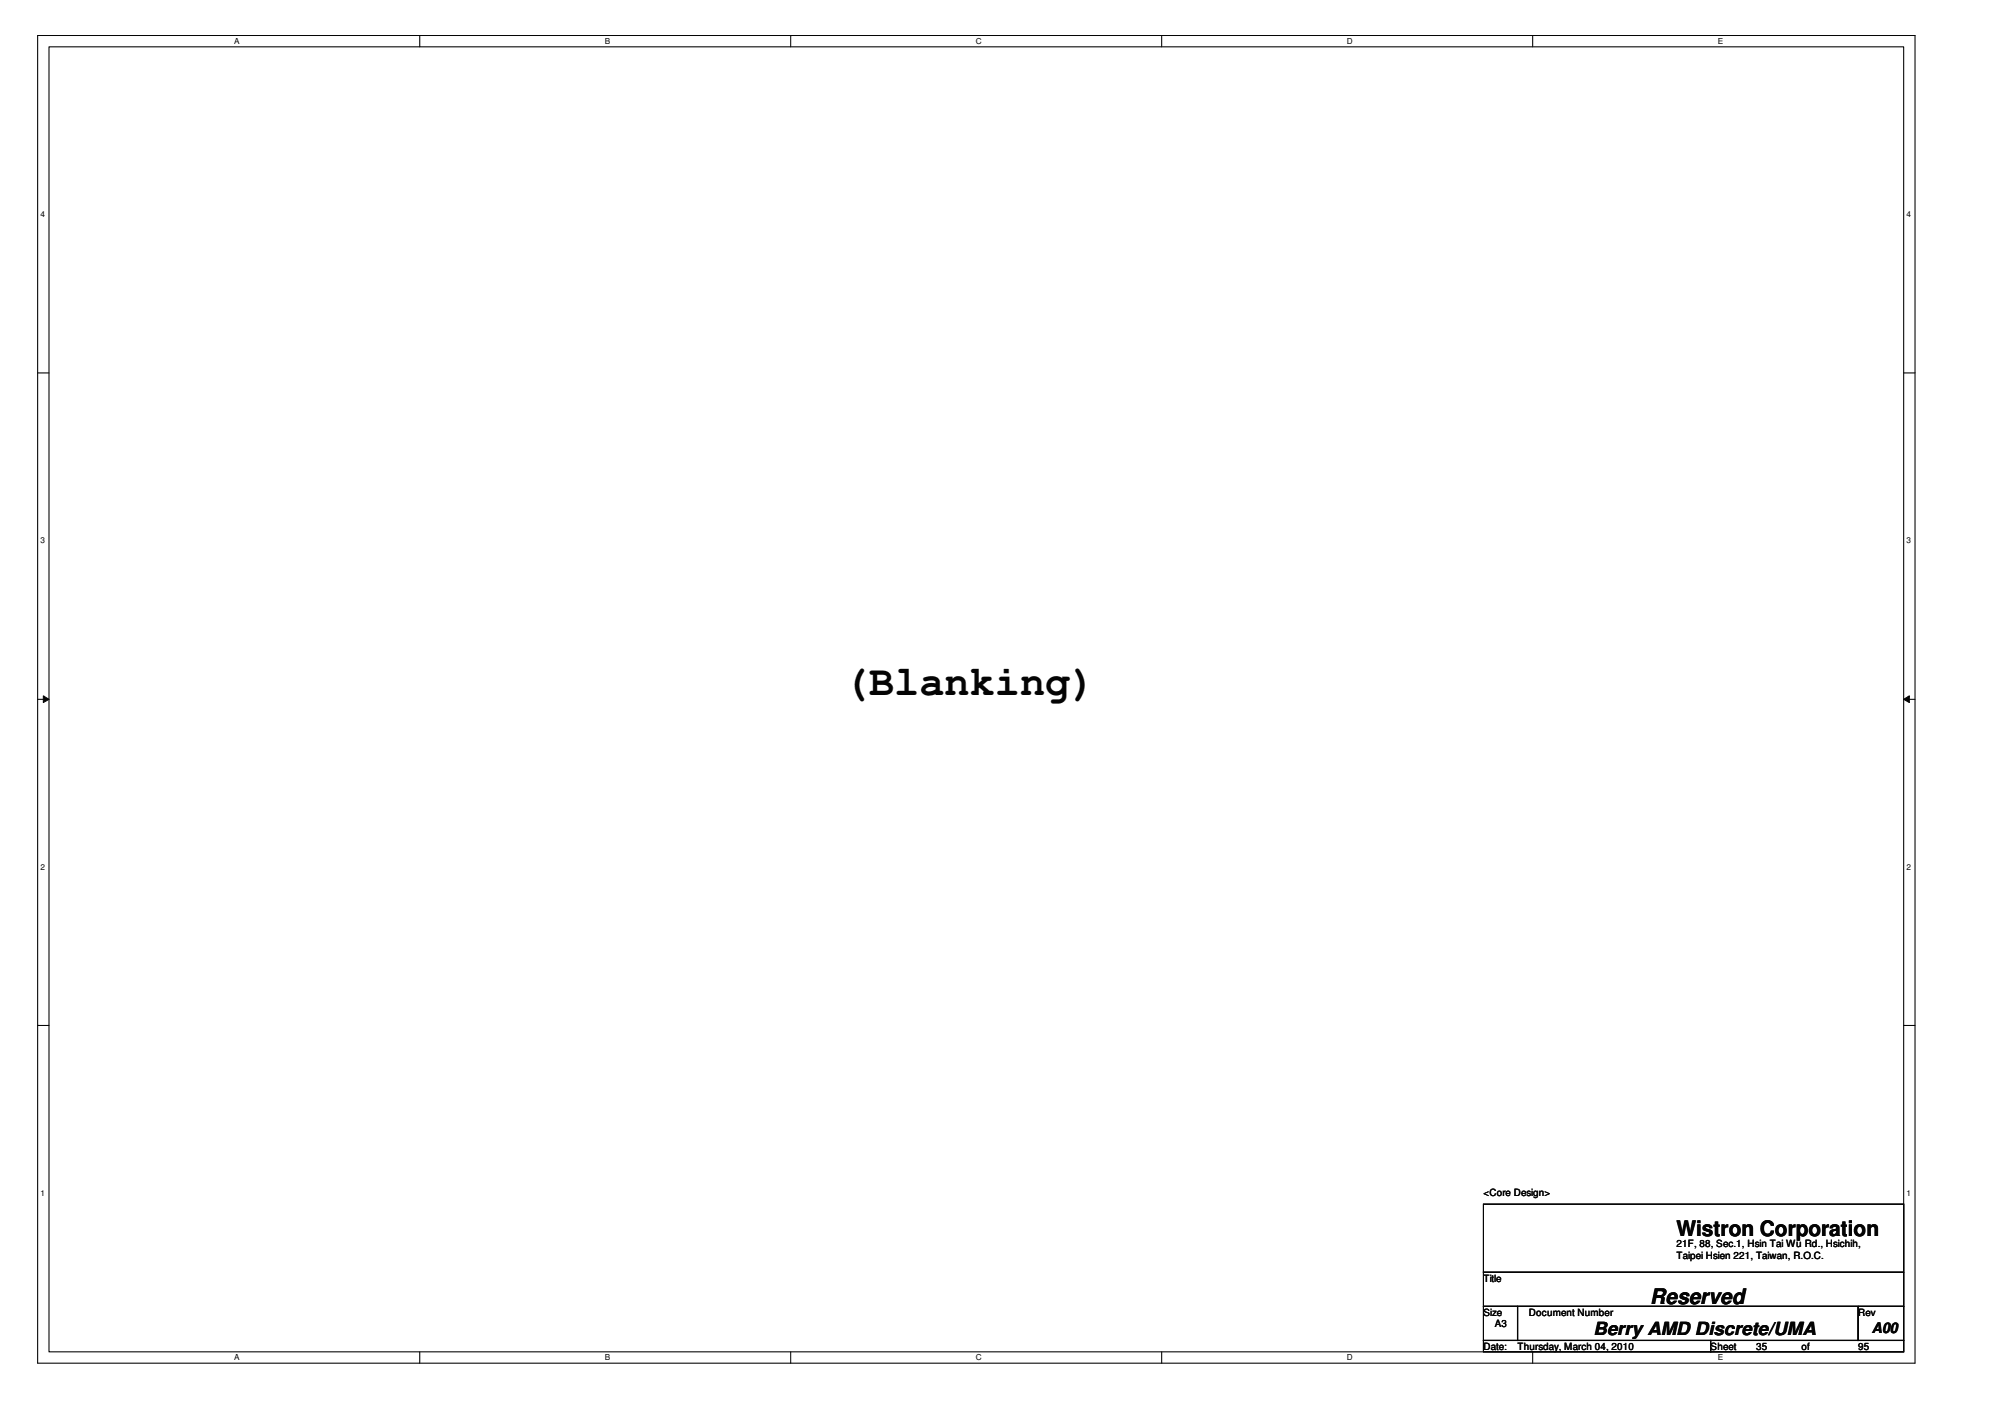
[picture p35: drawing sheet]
<svg xmlns="http://www.w3.org/2000/svg" width="297mm" height="210mm" viewBox="0 0 297 210" stroke-linecap="round" stroke-linejoin="round" font-family="sans-serif">
<defs><g id="words">
<text font-size="6.3" fill="#040503" x="125.9" y="103.7">(Blanking)</text>
<g font-size="3.2" fill="#040503">
<text x="250.1" y="184.3">Wistron Corporation</text>
<text x="246.2" y="194.6">Reserved</text>
</g>
<text font-size="2.7" fill="#040503" x="237.7" y="199.2">Berry AMD Discrete/UMA</text>
<text font-size="2.2" fill="#040503" x="279.2" y="198.9">A00</text>
<g font-size="1.5" fill="#040503">
<text x="221.3" y="178.5">&lt;Core Design&gt;</text>
<text x="221.3" y="191.2">Title</text>
<text x="250.1" y="186.1">21F, 88, Sec.1, Hsin Tai Wu Rd., Hsichih,</text>
<text x="250.1" y="187.8">Taipei Hsien 221, Taiwan, R.O.C.</text>
<text x="221.3" y="196.3">Size</text>
<text x="223" y="198">A3</text>
<text x="228.1" y="196.3">Document Number</text>
<text x="277.2" y="196.3">Rev</text>
<text x="221.3" y="201.3">Date:</text>
<text x="226.4" y="201.3">Thursday, March 04, 2010</text>
<text x="255.2" y="201.3">Sheet</text>
<text x="262" y="201.3">35</text>
<text x="268.8" y="201.4">of</text>
<text x="277.2" y="201.3">95</text>
</g>
<g font-size="1.2" fill="#040503">
<text x="34.9" y="6.5">A</text>
<text x="90.3" y="6.5">B</text>
<text x="145.6" y="6.5">C</text>
<text x="200.9" y="6.5">D</text>
<text x="256.3" y="6.5">E</text>
<text x="6.1" y="32.4">4</text>
<text x="284.5" y="32.4">4</text>
<text x="6.1" y="81.1">3</text>
<text x="284.5" y="81.1">3</text>
<text x="6.1" y="129.7">2</text>
<text x="284.5" y="129.7">2</text>
<text x="6.1" y="178.4">1</text>
<text x="284.5" y="178.4">1</text>
<text x="34.9" y="202.9">A</text>
<text x="90.3" y="202.9">B</text>
<text x="145.6" y="202.9">C</text>
<text x="200.9" y="202.9">D</text>
<text x="256.3" y="202.9">E</text>
</g>
</g></defs>
<path d="M5.6 5.3h280.1v198.1h-280.1zM7.3 7h276.7v194.7h-276.7z" fill="none" stroke="#040503" stroke-width=".16"/>
<g fill="#fff">
<path d="M34.9 5.5h.8v1.3h-.8z"/>
<path d="M34.9 201.8h.8v1.4h-.8z"/>
</g>
<path d="M62.6 5.3v1.7M62.6 201.7v1.7" fill="none" stroke="#040503" stroke-width=".16"/>
<g fill="#fff">
<path d="M90.3 5.5h.7v1.3h-.7z"/>
<path d="M90.3 201.8h.7v1.4h-.7z"/>
</g>
<path d="M118 5.3v1.7M118 201.7v1.7" fill="none" stroke="#040503" stroke-width=".16"/>
<g fill="#fff">
<path d="M145.6 5.5h.8v1.3h-.8z"/>
<path d="M145.6 201.8h.8v1.4h-.8z"/>
</g>
<path d="M173.3 5.3v1.7M173.3 201.7v1.7" fill="none" stroke="#040503" stroke-width=".16"/>
<g fill="#fff">
<path d="M200.9 5.5h.9v1.3h-.9z"/>
<path d="M200.9 201.8h.9v1.4h-.9z"/>
</g>
<path d="M228.7 5.3v1.7M228.7 201.7v1.7" fill="none" stroke="#040503" stroke-width=".16"/>
<g fill="#fff">
<path d="M256.3 5.5h.8v1.3h-.8z"/>
<path d="M256.3 201.8h.8v1.4h-.8z"/>
<path d="M6.1 31.3h.6v1.3h-.6z"/>
<path d="M284.5 31.3h.6v1.3h-.6z"/>
<path d="M6.1 80h.6v1.3h-.6z"/>
<path d="M284.5 80h.6v1.3h-.6z"/>
</g>
<path d="M5.6 55.6h1.7M284 55.6h1.7" fill="none" stroke="#040503" stroke-width=".16"/>
<g fill="#fff">
<path d="M6.1 128.7h.6v1.3h-.6z"/>
<path d="M284.5 128.7h.6v1.3h-.6z"/>
</g>
<path d="M5.6 104.3h1.7M284 104.3h1.7" fill="none" stroke="#040503" stroke-width=".16"/>
<path d="M6.5 103.8l.8 .5-.8 .5z" fill="#040503"/>
<path d="M6.5 103.8l.8 .5-.8 .5z" fill="none" stroke="#040503" stroke-width=".15"/>
<path d="M284 104.3l.9-.5v1z" fill="#040503"/>
<path d="M284 104.3l.9-.5v1z" fill="none" stroke="#040503" stroke-width=".15"/>
<g fill="#fff">
<path d="M6.1 177.3h.6v1.3h-.6z"/>
<path d="M284.5 177.3h.6v1.3h-.6z"/>
</g>
<path d="M5.6 153h1.7M284 153h1.7M221.3 179.6h62.7v10.2h-62.7zM221.3 189.8h62.7v5.1h-62.7zM221.3 194.9h5.1v5.1h-5.1zM221.3 200h33.9v1.7h-33.9zM226.4 194.9h50.8v5.1h-50.8zM255.2 200h28.8v1.7h-28.8zM277.2 194.9h6.8v5.1h-6.8z" fill="none" stroke="#040503" stroke-width=".16"/>
<use href="#words"/>
</svg>
